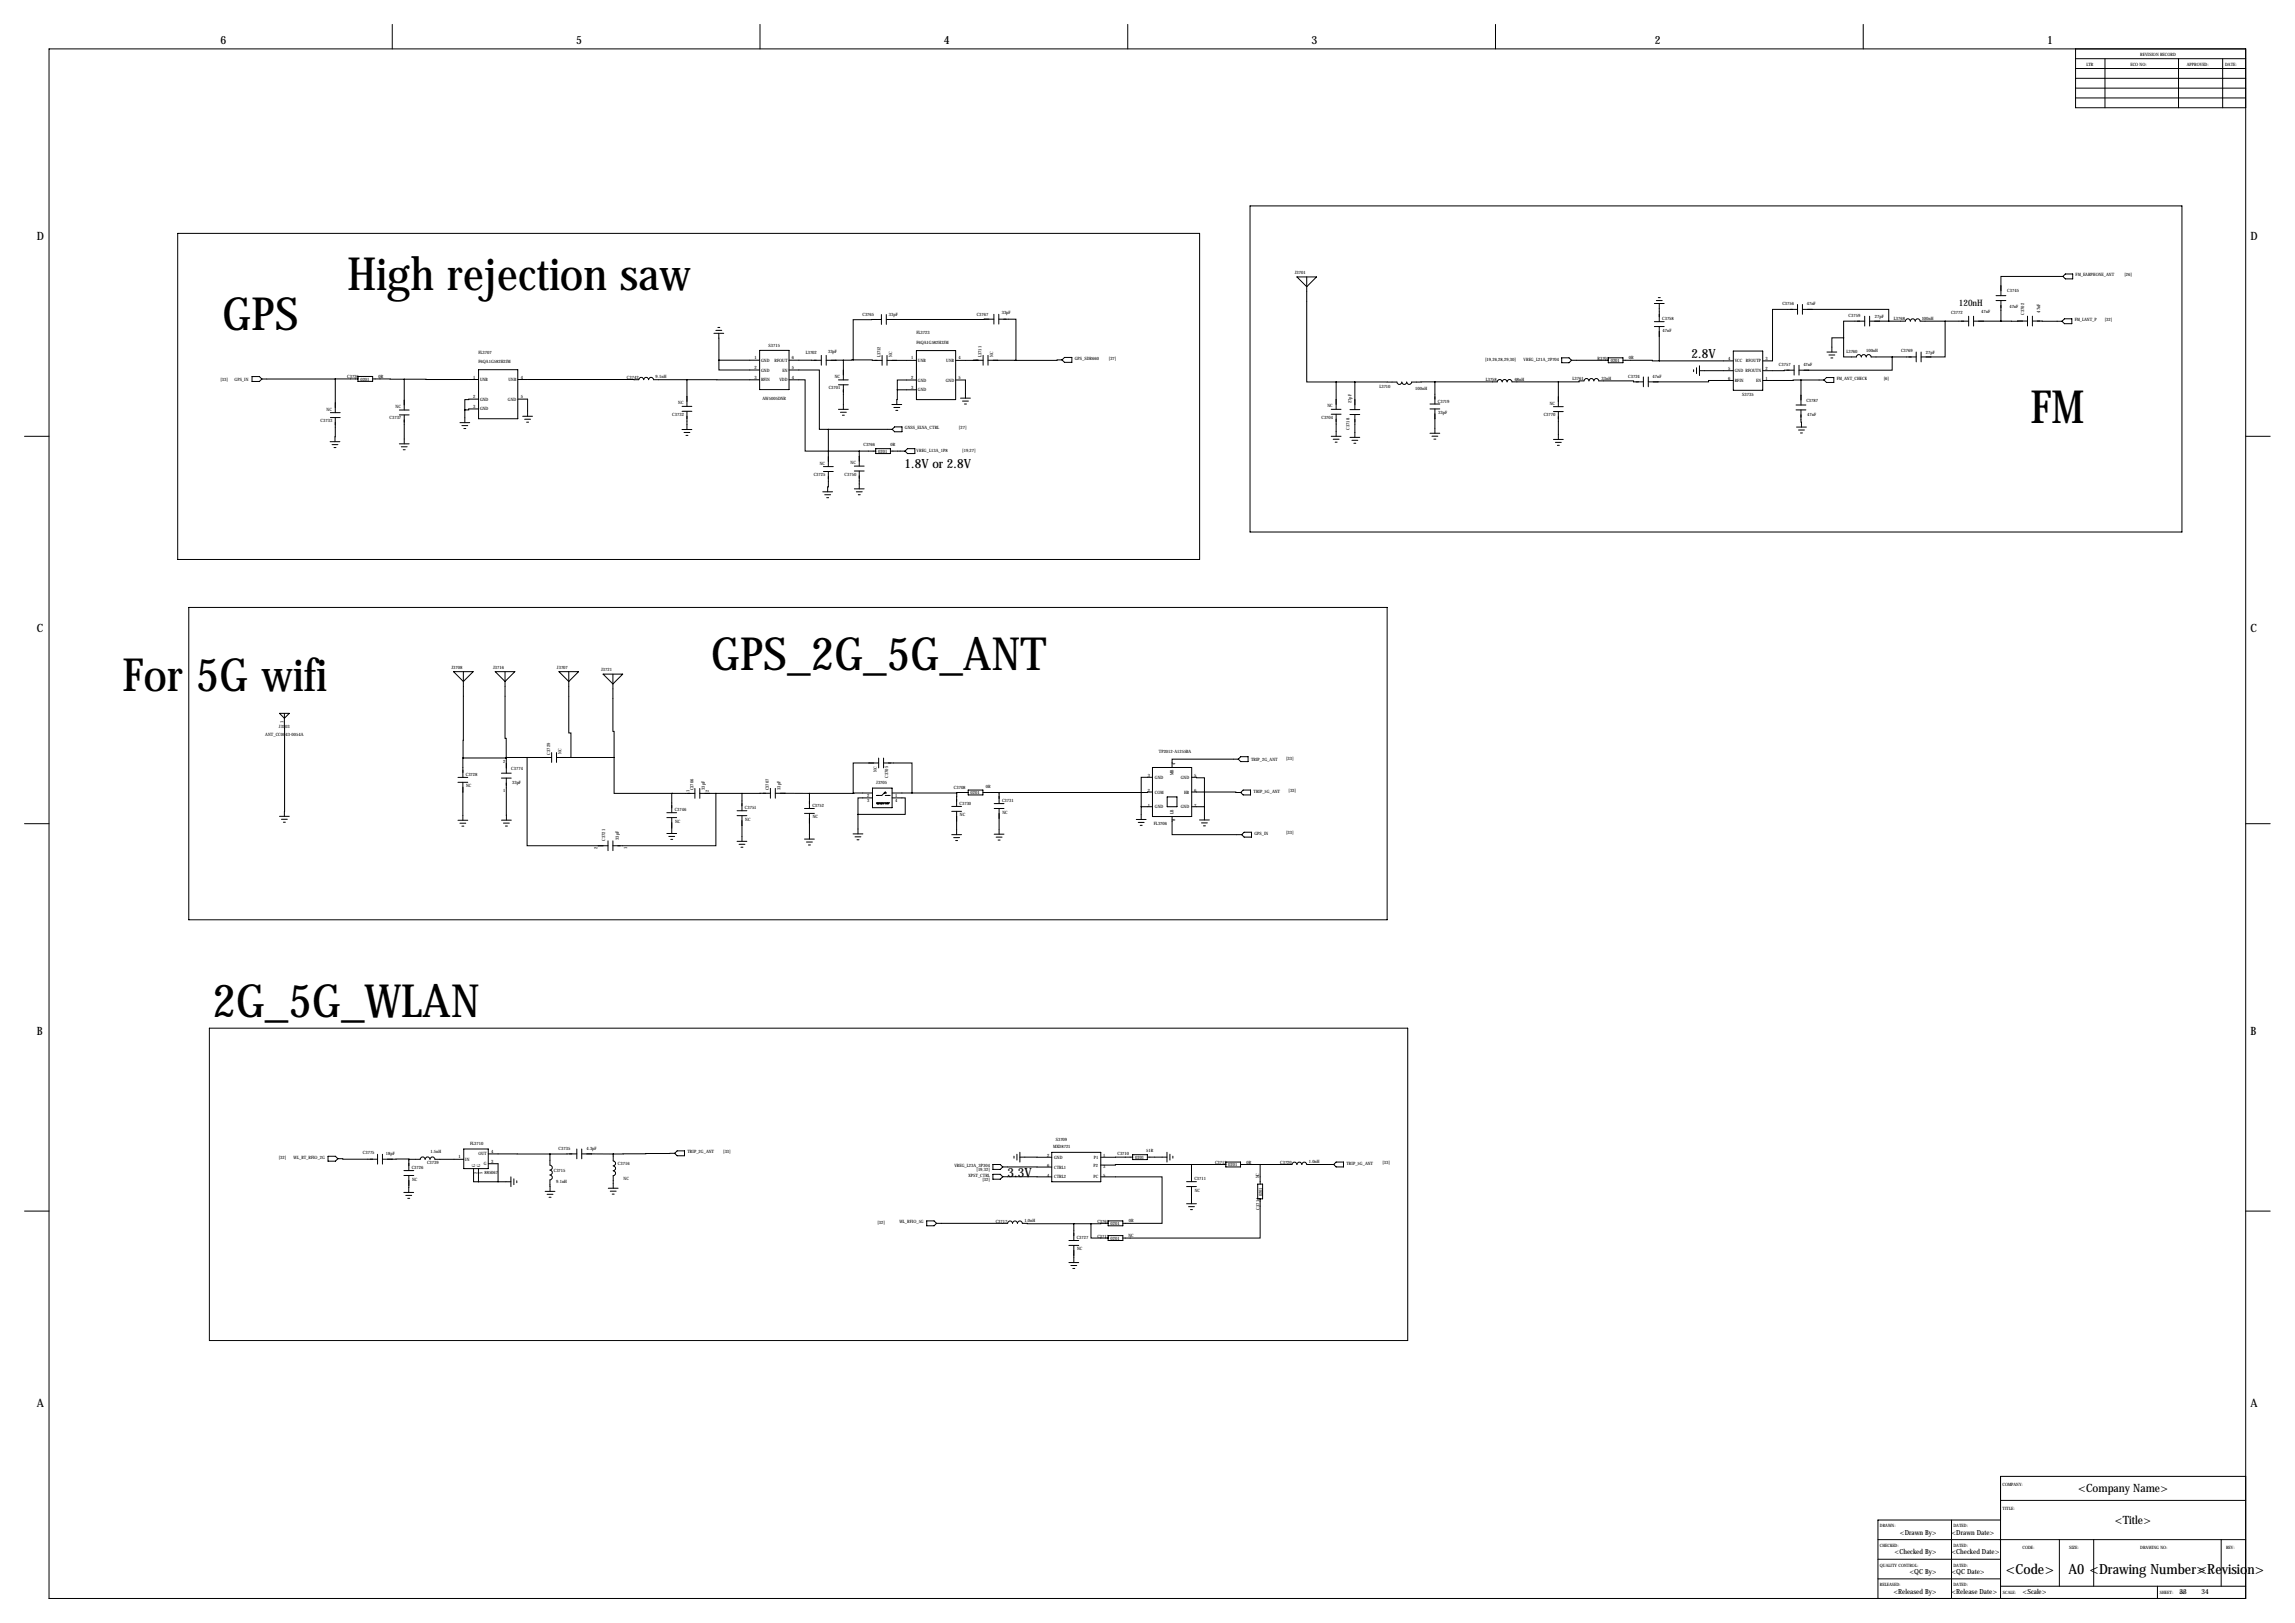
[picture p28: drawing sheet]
<svg xmlns="http://www.w3.org/2000/svg" width="1189mm" height="841mm" viewBox="0 0 1189 841" stroke-linecap="round" stroke-linejoin="round" font-family="sans-serif">
<defs><g id="words">
<g font-size="23.7">
<text x="180" y="150">High rejection saw</text>
<text x="115" y="171">GPS</text>
<text x="1052" y="219">FM</text>
<text x="368" y="347">GPS_2G_5G_ANT</text>
<text x="63" y="358">For 5G wifi</text>
<text x="110" y="527">2G_5G_WLAN</text>
</g>
<g font-size="7.3">
<text x="1039" y="815">&lt;Code&gt;</text>
<text x="1072" y="815">A0 &lt;Drawing Number&gt;</text>
<text x="1138" y="815">&lt;Revision&gt;</text>
</g>
<g font-size="6.6">
<text x="876" y="185">2.8V</text>
<text x="469" y="242">1.8V or 2.8V</text>
<text x="522" y="610">3.3V</text>
</g>
<g font-size="5.9">
<text x="114" y="23">6</text>
<text x="298" y="23">5</text>
<text x="489" y="23">4</text>
<text x="679" y="23">3</text>
<text x="857" y="23">2</text>
<text x="1060" y="23">1</text>
<text x="19" y="124">D</text>
<text x="1166" y="124">D</text>
<text x="19" y="328">C</text>
<text x="1166" y="328">C</text>
<text x="19" y="536">B</text>
<text x="1166" y="536">B</text>
<text x="19" y="729">A</text>
<text x="1166" y="729">A</text>
<text x="1077" y="773">&lt;Company Name&gt;</text>
<text x="1096" y="789">&lt;Title&gt;</text>
</g>
<text font-size="4.6" x="1015" y="159">120nH</text>
<g font-size="3.6">
<text x="984" y="795">&lt;Drawn By&gt;</text>
<text x="1011" y="795">&lt;Drawn Date&gt;</text>
<text x="981" y="805">&lt;Checked By&gt;</text>
<text x="1011" y="805">&lt;Checked Date&gt;</text>
<text x="989" y="815">&lt;QC By&gt;</text>
<text x="1011" y="815">&lt;QC Date&gt;</text>
<text x="981" y="825">&lt;Released By&gt;</text>
<text x="1011" y="825">&lt;Release Date&gt;</text>
<text x="1048" y="825">&lt;Scale&gt;</text>
<text x="1129" y="825">33</text>
<text x="1140" y="825">34</text>
</g>
<g font-size="2.3">
<text x="1109" y="29">REVISION RECORD</text>
<text x="1081" y="34">LTR</text>
<text x="1104" y="34">ECO NO:</text>
<text x="1133" y="34">APPROVED:</text>
<text x="1153" y="34">DATE:</text>
<text x="671" y="142">J3701</text>
<text x="1075" y="143">FM_EARPHONE_ANT</text>
<text x="1100" y="143">[26]</text>
<text x="1040" y="151">C3745</text>
<text x="923" y="158">C3756</text>
<text x="936" y="158">47nF</text>
<text x="1041" y="160">47nF</text>
<text x="1057" y="162" transform="rotate(-90 1057 162)">47nF</text>
<text x="447" y="164">C3765</text>
<text x="461" y="164">33pF</text>
<text x="506" y="164">C3767</text>
<text x="519" y="163">33pF</text>
<text x="861" y="166">C3758</text>
<text x="958" y="164">C3759</text>
<text x="971" y="165">27pF</text>
<text x="981" y="166">L3768</text>
<text x="995" y="166">100nH</text>
<text x="1011" y="163">C3772</text>
<text x="1026" y="162">47nF</text>
<text x="1048" y="163" transform="rotate(-90 1048 163)">C3702</text>
<text x="1075" y="166">FM_LANT_P</text>
<text x="1090" y="166">[32]</text>
<text x="475" y="173">FL3723</text>
<text x="861" y="172">47nF</text>
<text x="398" y="180">S3715</text>
<text x="475" y="178">F6QA1G582H2JM</text>
<text x="248" y="183">FL3707</text>
<text x="417" y="183">L3702</text>
<text x="429" y="183">33pF</text>
<text x="456" y="185" transform="rotate(-90 456 185)">L3712</text>
<text x="462" y="185" transform="rotate(-90 462 185)">NC</text>
<text x="509" y="185" transform="rotate(-90 509 185)">L3711</text>
<text x="514" y="185" transform="rotate(-90 514 185)">NC</text>
<text x="956" y="183">L3760</text>
<text x="967" y="182">100nH</text>
<text x="985" y="182">C3769</text>
<text x="998" y="183">27pF</text>
<text x="248" y="188">F6QA1G582H2JM</text>
<text x="391" y="186">1</text>
<text x="391" y="191">2</text>
<text x="394" y="187">GND</text>
<text x="401" y="187">RFOUT</text>
<text x="410" y="186">6</text>
<text x="410" y="191">5</text>
<text x="472" y="186">1</text>
<text x="475" y="187">UNB</text>
<text x="490" y="187">UNB</text>
<text x="497" y="186">4</text>
<text x="557" y="186">GPS_SDR660</text>
<text x="574" y="186">[27]</text>
<text x="769" y="187">[19,26,28,29,30]</text>
<text x="789" y="187">VREG_L21A_2P704</text>
<text x="828" y="186">R3701</text>
<text x="834" y="188">0201</text>
<text x="844" y="186">0R</text>
<text x="895" y="191">5</text>
<text x="895" y="186">4</text>
<text x="899" y="188">VCC</text>
<text x="904" y="188">RFOUTP</text>
<text x="915" y="191">2</text>
<text x="915" y="186">3</text>
<text x="922" y="190">C3757</text>
<text x="934" y="190">47nF</text>
<text x="114" y="197">[33]</text>
<text x="122" y="197">GPS_IN</text>
<text x="180" y="196">C3736</text>
<text x="187" y="197">0201</text>
<text x="196" y="196">0R</text>
<text x="245" y="196">1</text>
<text x="249" y="197">UNB</text>
<text x="263" y="197">UNB</text>
<text x="270" y="196">4</text>
<text x="325" y="196">C3742</text>
<text x="340" y="196">9.1nH</text>
<text x="391" y="196">3</text>
<text x="394" y="192">GND</text>
<text x="394" y="198">RFIN</text>
<text x="404" y="198">VDD</text>
<text x="405" y="192">EN</text>
<text x="410" y="196">4</text>
<text x="432" y="196">NC</text>
<text x="472" y="196">2</text>
<text x="475" y="198">GND</text>
<text x="490" y="198">GND</text>
<text x="497" y="196">5</text>
<text x="770" y="197">L3758</text>
<text x="785" y="197">68nH</text>
<text x="815" y="197">L3761</text>
<text x="830" y="197">33nH</text>
<text x="843" y="196">C3724</text>
<text x="856" y="196">47nF</text>
<text x="895" y="197">6</text>
<text x="899" y="198">RFIN</text>
<text x="899" y="193">GND RFOUTN</text>
<text x="910" y="198">EN</text>
<text x="915" y="197">1</text>
<text x="951" y="197">FM_ANT_CHECK</text>
<text x="976" y="197">[6]</text>
<text x="429" y="202">C3701</text>
<text x="472" y="201">3</text>
<text x="475" y="203">GND</text>
<text x="715" y="201">L3710</text>
<text x="733" y="202">100nH</text>
<text x="245" y="206">2</text>
<text x="249" y="208">GND</text>
<text x="263" y="208">GND</text>
<text x="270" y="206">5</text>
<text x="351" y="209">NC</text>
<text x="395" y="207">AW5005DNR</text>
<text x="700" y="209" transform="rotate(-90 700 209)">27pF</text>
<text x="745" y="209">C3719</text>
<text x="803" y="210">NC</text>
<text x="903" y="205">S3735</text>
<text x="936" y="208">C3787</text>
<text x="169" y="213">NC</text>
<text x="205" y="211">NC</text>
<text x="245" y="211">3</text>
<text x="249" y="213">GND</text>
<text x="348" y="215">C3732</text>
<text x="688" y="211">NC</text>
<text x="745" y="214">33pF</text>
<text x="800" y="216">C3770</text>
<text x="936" y="215">47nF</text>
<text x="166" y="219">C3733</text>
<text x="202" y="217">C3737</text>
<text x="685" y="217">C3704</text>
<text x="469" y="222">GNSS_ELNA_CTRL</text>
<text x="497" y="222">[27]</text>
<text x="699" y="223" transform="rotate(-90 699 223)">C3718</text>
<text x="447" y="231">C3766</text>
<text x="461" y="231">0R</text>
<text x="455" y="235">0201</text>
<text x="475" y="234">VREG_L13A_1P8</text>
<text x="498" y="234">[19,27]</text>
<text x="425" y="241">NC</text>
<text x="441" y="240">NC</text>
<text x="422" y="247">C3725</text>
<text x="438" y="246">C3750</text>
<text x="234" y="346">J3708</text>
<text x="255" y="346">J3716</text>
<text x="289" y="346">J3707</text>
<text x="311" y="348">J3721</text>
<text x="144" y="377">J3703</text>
<text x="147" y="375" transform="rotate(-90 147 375)">1</text>
<text x="137" y="381">ANT_CC0043-0054A</text>
<text x="261" y="395">2</text>
<text x="285" y="391" transform="rotate(-90 285 391)">C3729</text>
<text x="291" y="391" transform="rotate(-90 291 391)">NC</text>
<text x="600" y="390">TP2012-A1255BA</text>
<text x="648" y="394">TRIP_2G_ANT</text>
<text x="666" y="394">[33]</text>
<text x="241" y="402">C3728</text>
<text x="265" y="399">C3774</text>
<text x="454" y="400" transform="rotate(-90 454 400)">NC</text>
<text x="608" y="402" transform="rotate(-90 608 402)">MB</text>
<text x="609" y="396" transform="rotate(-90 609 396)">4</text>
<text x="242" y="408">NC</text>
<text x="265" y="406">33pF</text>
<text x="454" y="406">J3705</text>
<text x="460" y="403" transform="rotate(-90 460 403)">C3705</text>
<text x="595" y="403">3</text>
<text x="598" y="403">GND</text>
<text x="612" y="403">GND</text>
<text x="619" y="403">5</text>
<text x="261" y="410">1</text>
<text x="357" y="410" transform="rotate(-90 357 410)">1</text>
<text x="359" y="409" transform="rotate(-90 359 409)">C3706</text>
<text x="365" y="409" transform="rotate(-90 365 409)">33pF</text>
<text x="367" y="410" transform="rotate(-90 367 410)">2</text>
<text x="398" y="409" transform="rotate(-90 398 409)">C3707</text>
<text x="404" y="409" transform="rotate(-90 404 409)">33pF</text>
<text x="449" y="413">2</text>
<text x="464" y="413">1</text>
<text x="494" y="408">C3708</text>
<text x="503" y="412">0201</text>
<text x="511" y="408">0R</text>
<text x="595" y="410">2</text>
<text x="598" y="411">COM</text>
<text x="613" y="411">HB</text>
<text x="619" y="410">6</text>
<text x="649" y="410">TRIP_5G_ANT</text>
<text x="667" y="410">[33]</text>
<text x="386" y="419">C3751</text>
<text x="421" y="418">C3752</text>
<text x="449" y="415">3</text>
<text x="464" y="415">4</text>
<text x="497" y="417">C3730</text>
<text x="519" y="415">C3731</text>
<text x="595" y="418">1</text>
<text x="598" y="419">GND</text>
<text x="612" y="419">GND</text>
<text x="619" y="418">7</text>
<text x="350" y="420">C3746</text>
<text x="386" y="425">NC</text>
<text x="421" y="424">NC</text>
<text x="497" y="423">NC</text>
<text x="519" y="421">NC</text>
<text x="608" y="422" transform="rotate(-90 608 422)">LB</text>
<text x="609" y="425" transform="rotate(-90 609 425)">8</text>
<text x="350" y="426">NC</text>
<text x="598" y="427">FL3706</text>
<text x="666" y="432">[33]</text>
<text x="314" y="436" transform="rotate(-90 314 436)">C3721</text>
<text x="321" y="435" transform="rotate(-90 321 435)">33pF</text>
<text x="650" y="432">GPS_IN</text>
<text x="309" y="440" transform="rotate(-90 309 440)">2</text>
<text x="325" y="440" transform="rotate(-90 325 440)">1</text>
<text x="244" y="593">FL3710</text>
<text x="547" y="591">S3709</text>
<text x="188" y="598">C3775</text>
<text x="200" y="598">18pF</text>
<text x="223" y="597">1.5nH</text>
<text x="238" y="600">1</text>
<text x="248" y="598">OUT</text>
<text x="254" y="597">4</text>
<text x="289" y="596">C3735</text>
<text x="304" y="596">4.3pF</text>
<text x="356" y="597">TRIP_2G_ANT</text>
<text x="375" y="597">[33]</text>
<text x="542" y="599">2</text>
<text x="546" y="594">MXD8721</text>
<text x="572" y="599">1</text>
<text x="579" y="598">C3710</text>
<text x="594" y="597">51R</text>
<text x="144" y="600">[32]</text>
<text x="152" y="600">WL_BT_RFIO_2G</text>
<text x="213" y="606">C3726</text>
<text x="221" y="603">C3739</text>
<text x="241" y="601">IN</text>
<text x="246" y="605" transform="rotate(-90 246 605)">G</text>
<text x="249" y="605" transform="rotate(-90 249 605)">G</text>
<text x="251" y="604">G</text>
<text x="254" y="602">3</text>
<text x="320" y="603">C3716</text>
<text x="494" y="604">VREG_L23A_3P304</text>
<text x="542" y="605">6</text>
<text x="546" y="600">GND</text>
<text x="546" y="605">CTRL1</text>
<text x="567" y="604">P2</text>
<text x="567" y="600">P1</text>
<text x="571" y="605">3</text>
<text x="588" y="600">0201</text>
<text x="629" y="603">C3712</text>
<text x="636" y="604">0201</text>
<text x="646" y="603">0R</text>
<text x="663" y="603">C3720</text>
<text x="678" y="603">1.0nH</text>
<text x="697" y="603">TRIP_5G_ANT</text>
<text x="716" y="603">[33]</text>
<text x="214" y="611">NC</text>
<text x="247" y="608" transform="rotate(-90 247 608)">2</text>
<text x="250" y="608" transform="rotate(-90 250 608)">5</text>
<text x="251" y="608">885067</text>
<text x="287" y="607">C3715</text>
<text x="323" y="611">NC</text>
<text x="502" y="610">XPST_CTRL</text>
<text x="506" y="607">[19,32]</text>
<text x="509" y="612">[32]</text>
<text x="542" y="610">4</text>
<text x="546" y="610">CTRL2</text>
<text x="566" y="610">PC</text>
<text x="572" y="610">5</text>
<text x="619" y="611">C3711</text>
<text x="652" y="610" transform="rotate(-90 652 610)">NC</text>
<text x="288" y="613">9.1nH</text>
<text x="619" y="617">NC</text>
<text x="654" y="620" transform="rotate(-90 654 620)">0201</text>
<text x="653" y="627" transform="rotate(-90 653 627)">C3714</text>
<text x="455" y="634">[32]</text>
<text x="466" y="634">WL_RFIO_5G</text>
<text x="516" y="633">C3717</text>
<text x="531" y="633">1.0nH</text>
<text x="568" y="633">C3761</text>
<text x="575" y="635">0201</text>
<text x="585" y="633">0R</text>
<text x="558" y="642">C3727</text>
<text x="568" y="641">C3713</text>
<text x="585" y="641">NC</text>
<text x="558" y="648">NC</text>
<text x="575" y="642">0201</text>
<text x="1037" y="770">COMPANY:</text>
<text x="1037" y="782">TITLE:</text>
<text x="974" y="791">DRAWN:</text>
<text x="1012" y="791">DATED:</text>
<text x="974" y="801">CHECKED:</text>
<text x="1012" y="801">DATED:</text>
<text x="1048" y="803">CODE:</text>
<text x="1072" y="803">SIZE:</text>
<text x="1109" y="803">DRAWING NO:</text>
<text x="1153" y="803">REV:</text>
<text x="974" y="811">QUALITY CONTROL:</text>
<text x="1012" y="811">DATED:</text>
<text x="974" y="822">RELEASED:</text>
<text x="1012" y="822">DATED:</text>
<text x="1038" y="825">SCALE:</text>
<text x="1119" y="825">SHEET:</text>
<text x="1129" y="825">OF</text>
</g>
</g></defs>
<g fill="none" stroke="#000" stroke-width=".52">
<path d="M203 13v12M394 13v12M584 13v12M775 13v12M965 13v12M25 25h1138v803h-1138zM1075 25v31h88M1075 30h88M1075 35h88M1090 30v26M1129 30v26M1151 30v26"/>
<path d="M1075 41h88M1075 46h88M1075 51h88M648 107h482v169h-482zM92 121h529v169h-529zM672 143h10l-5 6zM677 143v55h15M857 157h5M858 156h3M859 154h1M860 157v10M931 158v5"/>
<path d="M934 158v5M1034 156h5M1034 153h5M1037 156v10M1069 143h-32v10M1070 142h4v2h-4l-1-1zM370 173h5M371 171h3M372 170h1M372 173v14M457 165l-15 1v20M457 163v5"/>
<path d="M459 163v5M515 165h-56M515 163v5M517 165h9v22M517 163v5M857 167h5M857 169h5M860 169v18M931 160h-13v27h-5M934 160h44v6M955 175v10h7a1.3 1.3 0 0 1 1-1 1.3 1.3 0 0 1 1 1 1.3 1.3 0 0 1 1-1 1.3 1.3 0 0 1 2 1 1.3 1.3 0 0 1 1-1 1.3 1.3 0 0 1 1 1h24M955 175h-6v7"/>
<path d="M966 166h-11v9M966 164v5M969 166h18a1.3 1.3 0 0 1 1-1 1.3 1.3 0 0 1 2 1 1.3 1.3 0 0 1 1-1 1.3 1.3 0 0 1 1 1 1.3 1.3 0 0 1 1-1 1.3 1.3 0 0 1 2 1h25M969 164v5M1008 166v19h-13M1020 164v5M1022 166h15M1022 164v5M1050 166h-13M1050 164v5M1053 166h15M1053 164v5"/>
<path d="M1068 166l1-1h4v3h-4zM131 195h3l2 1-2 2h-3zM136 196h38M174 196v18M185 196h-11M185 195h8v3h-8zM193 196h16M209 196l39 1M209 196v16M248 191h20v26h-20zM268 197h63a1.3 1.3 0 0 1 1-2 1.3 1.3 0 0 1 1 2 1.4 1.4 0 0 1 2-2 1.3 1.3 0 0 1 1 2 1.3 1.3 0 0 1 1-2 1.4 1.4 0 0 1 2 2h17M356 197h37"/>
<path d="M356 197v13M372 187v5h21M372 187h21M393 181h16v21h-16zM409 187h16M409 197h8v37h28M409 192h15v30h5M425 184v5M428 184v5M434 197h5M434 199h5M437 187h-9"/>
<path d="M437 187v10M437 199v13M442 186l15 1M442 186l-5 1M457 184v5M459 187h16M459 184v5M475 197h-10v5M475 182h20v25h-20zM495 197h5v9M509 187h-14M509 184v5"/>
<path d="M512 187h14M512 184v5M550 186l-24 1M551 185h4v3h-4l-1-2zM692 198h10M692 198v14M702 198h22a1.3 1.3 0 0 0 1 1 1.3 1.3 0 0 0 1-1M702 198v14M726 198a1.3 1.3 0 0 0 1 1 1.3 1.3 0 0 0 2-1M729 198a1.3 1.3 0 0 0 1 1 1.3 1.3 0 0 0 1-1M743 198h33a1.3 1.3 0 0 1 1-1 1.3 1.3 0 0 1 1 1 1.3 1.3 0 0 1 1-1 1.3 1.3 0 0 1 2 1 1.3 1.3 0 0 1 1-1 1.3 1.3 0 0 1 1 1h24M743 198h-12"/>
<path d="M743 198v11M807 198h11v-1h3a1.3 1.3 0 0 1 1-1 1.3 1.3 0 0 1 1 1 1.3 1.3 0 0 1 1-1 1.3 1.3 0 0 1 2 1 1.3 1.3 0 0 1 1-1 1.3 1.3 0 0 1 1 1l23 1M807 198v13M809 185h4l1 2-1 1h-4zM814 187h19M833 185h8v3h-8zM841 187h19M851 195v5M854 195v5M860 187h38M877 191v2M879 190v4"/>
<path d="M880 192h18M880 189v6M898 197h-13v1h-31M898 182h15v20h-15zM929 192h-16M929 189v5M932 189v5M933 197h-20M933 197h12M933 197v13M945 197l1-1h4v2h-4zM946 182h5"/>
<path d="M947 184h3M948 185h1M980 185v7h-48M993 182v5M995 182v5M171 216h5M171 214h5M174 216v13M207 215h5M207 212h5M209 215v15M238 219h5"/>
<path d="M241 212v7M248 207h-7v5M248 212h-7M268 207h5v9M271 216h5M272 217h3M273 219h1M353 213h5M353 210h5M356 213v9M434 212h5M435 214h3"/>
<path d="M436 215h1M462 210h5M463 211h3M464 213h1M465 202v8M465 202h10M498 206h5M499 208h3M500 209h1M690 215h5M690 212h5M692 215v11"/>
<path d="M699 215h5M699 212h5M702 215v12M741 212h5M741 209h5M743 212v12M805 213h5M805 211h5M807 213v15M930 212h5M930 210h5M933 212v9"/>
<path d="M13 226h12M171 229h5M172 230h3M173 232h1M207 230h5M208 231h3M209 233h1M239 220h3M240 222h1M353 222h5M354 224h3M355 226h1"/>
<path d="M429 222v20M429 222h33M445 234v7M445 234h9M454 232h7v3h-7zM461 234h8M463 221h4v3h-4l-1-2zM469 234l1-2h4v3h-4zM690 226h5M691 228h3M692 229h1M699 227h5"/>
<path d="M700 228h3M701 230h1M741 224h5M742 226h3M743 227h1M805 228h5M806 229h3M807 231h1M931 221h5M932 223h3M933 224h1M1163 226h13"/>
<path d="M426 255h5M427 244h5M427 242h5M427 256h3M428 258h1M429 244v11M443 244h5M443 241h5M443 253h5M444 255h3M445 256h1M445 244v9"/>
<path d="M98 315h621v161h-621zM235 348h10l-5 5zM240 348v45M257 348h10l-5 5zM262 348v34v11M290 348h10l-5 5zM295 348v32h1v12M312 349h11l-6 5zM317 349v30h1v13M145 369h5l-3 3zM147 369v54M240 393v10"/>
<path d="M240 393h22M262 393v7M273 392l-11 1M273 392v46h42M273 392h13M286 390v5M288 392h30M288 390v5M318 392v19h30M455 395h-13v16M455 393v5M458 395h14v16"/>
<path d="M458 393v5M597 398h20v25h-20zM641 393h-34v5M643 392h4v2h-4l-2-1zM237 403h5M237 405h5M240 405v20M260 403h5M260 400h5M262 403v22M348 411v10M348 411h12"/>
<path d="M360 408v5M363 411h21M363 408v5M371 411v27h-54M382 420h5M384 411v9M399 411h-15M399 408v5M402 411h17M402 408v5M417 419h5M419 411h23"/>
<path d="M419 411v8M452 413h-8v9M452 411h-10M452 408h10v10h-10zM454 416h7M455 416h.1M455 416h-1M456 416h-1M457 416h.1M457 416h-1M458 416h-1M459 411h.1"/>
<path d="M459 412h2M459 416h-1M459 411h-1M459 411v-1l-2 2h-3M460 416h-1M460 416h.1M461 416h-1M462 413h7v9h-25M462 411h34M493 418h5M496 411v7M502 410l-6 1"/>
<path d="M502 409h7v3h-7zM509 410h9M515 416h5M515 419h5M518 410v6M518 419v13M591 418h6M591 418v6M597 410h-79M597 403h-6v15M605 413h5v5h-5zM617 410h26"/>
<path d="M617 403h7v15M617 418h7M624 418v7M643 410l1-1h4v3h-4zM13 427h12M145 423h5M146 424h3M147 426h1M237 425h5M238 426h3M239 428h1M260 425h5"/>
<path d="M261 426h3M262 428h1M315 436v5M317 436v5M345 421h6M345 423h6M345 432h6M346 433h4M347 435h1M348 423v9M382 422h5M382 436h5"/>
<path d="M383 437h3M384 439h1M384 422v14M417 421h5M417 435h5M418 436h3M419 438h1M419 421v14M442 432h5M443 433h3M444 435h1M444 422v10"/>
<path d="M493 420h5M493 432h5M494 434h3M495 435h1M496 420v12M515 432h5M516 434h3M517 435h1M589 424h5M590 426h3M591 428h1M607 423v9h36"/>
<path d="M621 425h5M622 426h3M623 428h1M644 431h4v3h-4l-1-2zM1163 427h13M108 533h621v161h-621zM170 599h4l1 1-1 1h-4zM196 598v5M198 598v5M240 595h13v10h-13zM253 598h32M285 598v6"/>
<path d="M299 598h-14M299 595v5M301 598h17M301 595v5M318 598v3a1.3 1.3 0 0 1 1 2 1.3 1.3 0 0 1-1 1 1.3 1.3 0 0 1 1 1 1.3 1.3 0 0 1-1 1 1.3 1.3 0 0 1 1 2 1.3 1.3 0 0 1-1 1v6M350 597l-32 1M350 597l1-1h4v3h-4zM525 599v1M527 598v3M528 599h17M528 597v5M545 597h25v15h-25z"/>
<path d="M587 599h-17M587 598h7v3h-7zM594 599h11M605 597v5M606 598v3M608 599v1M175 600h21M198 600h14M209 618h5M209 606h5M209 609h5M210 619h3"/>
<path d="M212 600h6a1.3 1.3 0 0 1 1-1 1.3 1.3 0 0 1 1 1 1.3 1.3 0 0 1 1-1 1.3 1.3 0 0 1 2 1 1.3 1.3 0 0 1 1-1 1.3 1.3 0 0 1 1 1h15M212 609v9M212 600v6M245 605v7h3M248 605v7M248 612h17M253 603h5v9M265 610v5M266 611v3M268 612v1M282 617h5M283 619h3"/>
<path d="M285 604a1.3 1.3 0 0 1 1 1 1.3 1.3 0 0 1-1 1M285 606a1.3 1.3 0 0 1 1 1 1.3 1.3 0 0 1-1 2M285 609a1.3 1.3 0 0 1 1 1 1.3 1.3 0 0 1-1 1v6M315 615h5M316 617h3M317 619h1M514 603h4l1 1-1 2h-4zM514 608h4l1 2-1 1h-4zM519 604l26 1M519 610h26M570 610h32v24h-20M615 612h5"/>
<path d="M615 615h5M617 603h-47M617 603v9M617 615v8M617 603h18M635 602h8v2h-8zM643 603h26a1.3 1.3 0 0 1 2-1 1.3 1.3 0 0 1 1 1 1.3 1.3 0 0 1 1-1 1.3 1.3 0 0 1 1 1 1.3 1.3 0 0 1 2-1 1.3 1.3 0 0 1 1 1h14M652 613h2v8h-2zM653 603v10M691 603l1-1h4v2h-4zM13 627h12M211 621h1"/>
<path d="M284 620h1M480 632h4l1 2-1 1h-4zM485 634h37a1.3 1.3 0 0 1 1-2 1.4 1.4 0 0 1 2 2 1.3 1.3 0 0 1 1-2 1.3 1.3 0 0 1 1 2 1.3 1.3 0 0 1 1-2 1.4 1.4 0 0 1 2 2h26M556 634v9M556 634h9M565 634v7h9M574 634h-9M574 632h8v3h-8zM615 623h5M616 625h3M617 627h1M653 621v20h-71"/>
<path d="M1163 627h13M554 643h5M554 645h5M554 654h5M555 656h3M556 657h1M556 645v9M574 640h8v3h-8zM1036 777h127M1163 765h-127v63M973 797h190M1011 787v41"/>
<path d="M1036 787h-63v41M1067 797v25M1085 797v25M1151 797v25M973 808h63M973 818h63M1036 822h127M1118 822v6"/>
</g>
<use href="#words"/>
</svg>
